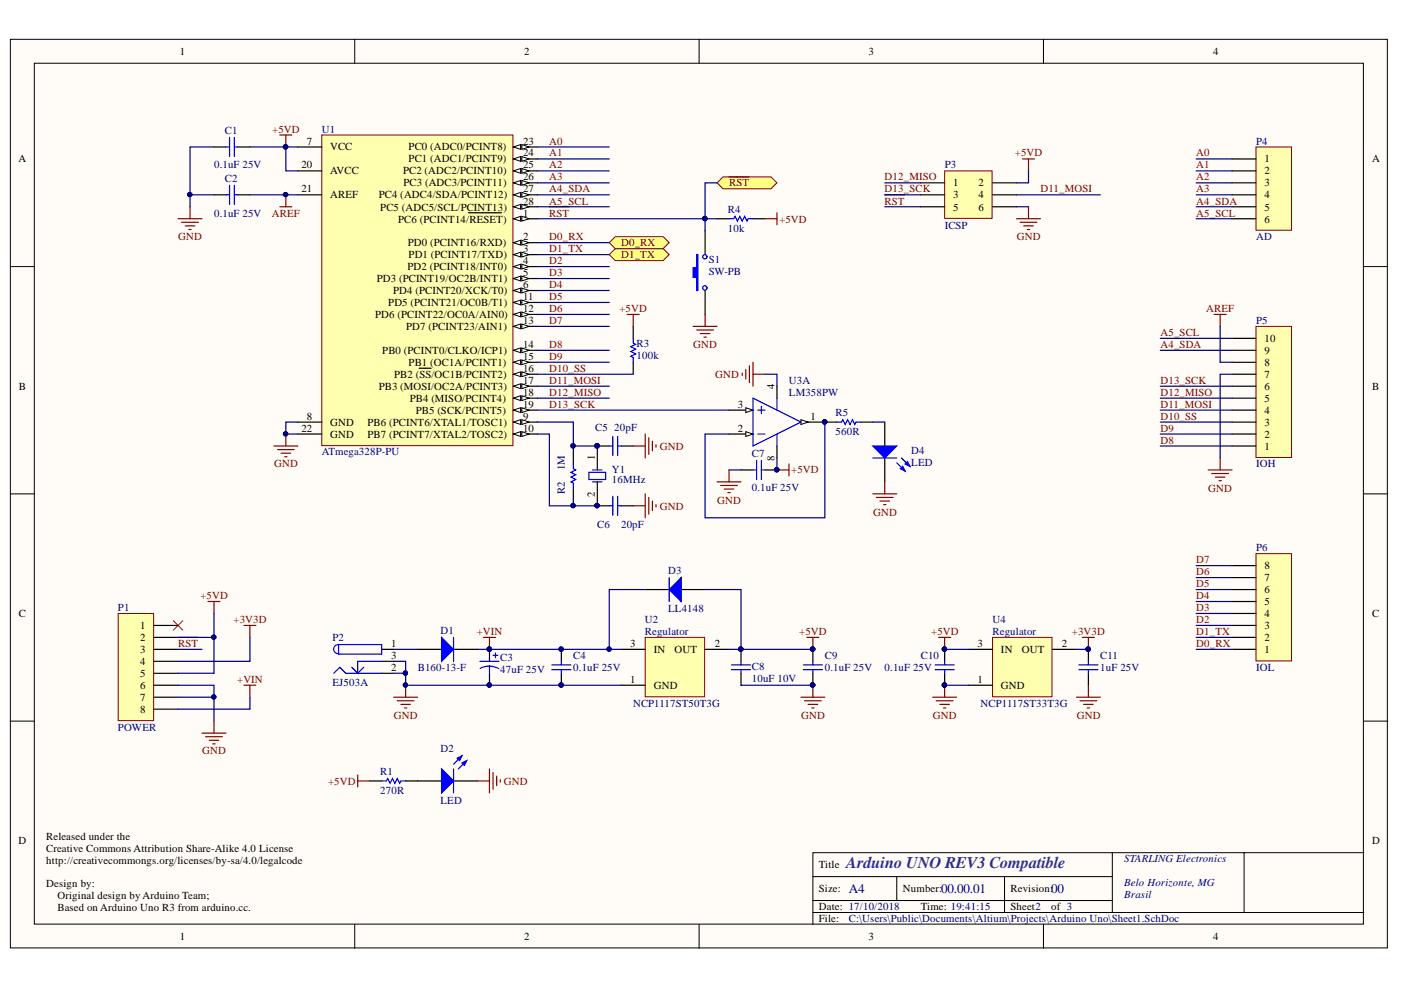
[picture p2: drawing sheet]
<svg xmlns="http://www.w3.org/2000/svg" width="297mm" height="210mm" viewBox="0 0 297 210" stroke-linecap="round" stroke-linejoin="round" font-family="sans-serif">
<defs><g id="words">
<text font-size="3.5" fill="#1c4587" x="179.4" y="184.1">Arduino UNO REV3 Compatible</text>
<g font-size="2.8" fill="#000080">
<text x="179.9" y="189.3">A4</text>
<text x="199.5" y="189.3">00.00.01</text>
<text x="222.9" y="189.3">00</text>
</g>
<g font-size="2.3">
<text x="38.1" y="11.6">1</text>
<text x="111.1" y="11.6">2</text>
<text x="184.2" y="11.6">3</text>
<text x="257.2" y="11.6">4</text>
<text x="3.9" y="34.4">A</text>
<text x="63.9" y="35.7">20</text>
<text x="65.1" y="30.6">7</text>
<text x="70" y="31.9">VCC</text>
<text x="86.6" y="31.9">PC0 (ADC0/PCINT8)</text>
<text x="86.6" y="34.4">PC1 (ADC1/PCINT9)</text>
<text x="110.9" y="30.6">23</text>
<text x="110.9" y="33.2">24</text>
<text x="110.9" y="35.7">25</text>
<text x="268.1" y="34.4">1</text>
<text x="290.9" y="34.4">A</text>
<text x="63.9" y="40.8">21</text>
<text x="70" y="37">AVCC</text>
<text x="85.4" y="37">PC2 (ADC2/PCINT10)</text>
<text x="85.5" y="39.5">PC3 (ADC3/PCINT11)</text>
<text x="110.9" y="38.2">26</text>
<text x="110.9" y="40.8">27</text>
<text x="202.1" y="39.5">1</text>
<text x="207.5" y="39.5">2</text>
<text x="268.1" y="37">2</text>
<text x="268.1" y="39.5">3</text>
<text x="70" y="42">AREF</text>
<text x="80.3" y="42">PC4 (ADC4/SDA/PCINT12)</text>
<text x="80.6" y="44.7">PC5 (ADC5/SCL/PCINT13)</text>
<text x="84.4" y="47.2">PC6 (PCINT14/RESET)</text>
<text x="110.9" y="45.9">1</text>
<text x="110.9" y="43.4">28</text>
<text x="202.1" y="42">3</text>
<text x="202.1" y="44.7">5</text>
<text x="207.5" y="42">4</text>
<text x="207.5" y="44.7">6</text>
<text x="268.1" y="42">4</text>
<text x="268.1" y="44.7">5</text>
<text x="268.1" y="47.2">6</text>
<text x="86.5" y="52.3">PD0 (PCINT16/RXD)</text>
<text x="110.9" y="51">2</text>
<text x="110.9" y="53.5">3</text>
<text x="79.9" y="59.8">PD3 (PCINT19/OC2B/INT1)</text>
<text x="86.4" y="57.3">PD2 (PCINT18/INT0)</text>
<text x="86.6" y="54.8">PD1 (PCINT17/TXD)</text>
<text x="110.9" y="56.1">4</text>
<text x="110.9" y="58.6">5</text>
<text x="82.3" y="64.9">PD5 (PCINT21/OC0B/T1)</text>
<text x="83.3" y="62.4">PD4 (PCINT20/XCK/T0)</text>
<text x="110.9" y="61.1">6</text>
<text x="110.9" y="63.6">11</text>
<text x="79.5" y="67.4">PD6 (PCINT22/OC0A/AIN0)</text>
<text x="86.1" y="70">PD7 (PCINT23/AIN1)</text>
<text x="110.9" y="66.2">12</text>
<text x="110.9" y="68.7">13</text>
<text x="81.1" y="75">PB0 (PCINT0/CLKO/ICP1)</text>
<text x="86.6" y="77.6">PB1 (OC1A/PCINT1)</text>
<text x="110.9" y="73.8">14</text>
<text x="110.9" y="76.3">15</text>
<text x="268.1" y="77.6">8</text>
<text x="268.1" y="75">9</text>
<text x="268.1" y="72.5">10</text>
<text x="4" y="82.6">B</text>
<text x="80.3" y="82.6">PB3 (MOSI/OC2A/PCINT3)</text>
<text x="83.6" y="80.1">PB2 (SS/OC1B/PCINT2)</text>
<text x="110.9" y="78.8">16</text>
<text x="110.9" y="81.4">17</text>
<text x="110.9" y="83.9">18</text>
<text x="164.2" y="82.4" transform="rotate(-90 164.2 82.4)">4</text>
<text x="268.1" y="82.6">6</text>
<text x="268.1" y="80.1">7</text>
<text x="290.9" y="82.6">B</text>
<text x="65.1" y="89">8</text>
<text x="86.9" y="85.2">PB4 (MISO/PCINT4)</text>
<text x="88.2" y="87.7">PB5 (SCK/PCINT5)</text>
<text x="110.9" y="89">9</text>
<text x="110.9" y="86.4">19</text>
<text x="156.4" y="86.4">3</text>
<text x="171.8" y="89">1</text>
<text x="268.1" y="87.7">4</text>
<text x="268.1" y="85.2">5</text>
<text x="63.9" y="91.5">22</text>
<text x="70" y="90.2">GND</text>
<text x="70" y="92.8">GND</text>
<text x="77.9" y="90.2">PB6 (PCINT6/XTAL1/TOSC1)</text>
<text x="77.9" y="92.8">PB7 (PCINT7/XTAL2/TOSC2)</text>
<text x="110.9" y="91.5">10</text>
<text x="156.4" y="91.5">2</text>
<text x="268.1" y="95.3">1</text>
<text x="268.1" y="92.8">2</text>
<text x="268.1" y="90.2">3</text>
<text x="126.1" y="97.6" transform="rotate(-90 126.1 97.6)">1</text>
<text x="164.2" y="97.8" transform="rotate(-90 164.2 97.8)">8</text>
<text x="126.1" y="105.4" transform="rotate(-90 126.1 105.4)">2</text>
<text x="268.1" y="125.8">6</text>
<text x="268.1" y="123.2">7</text>
<text x="268.1" y="120.7">8</text>
<text x="4" y="130.8">C</text>
<text x="268.1" y="130.8">4</text>
<text x="268.1" y="128.3">5</text>
<text x="290.9" y="130.8">C</text>
<text x="29.8" y="133.4">1</text>
<text x="29.8" y="135.9">2</text>
<text x="82.9" y="137.2">1</text>
<text x="133.6" y="137.2">3</text>
<text x="151.5" y="137.2">2</text>
<text x="207.2" y="137.2">3</text>
<text x="225.2" y="137.2">2</text>
<text x="268.1" y="135.9">2</text>
<text x="268.1" y="133.4">3</text>
<text x="29.8" y="138.4">3</text>
<text x="29.8" y="141">4</text>
<text x="29.8" y="143.5">5</text>
<text x="82.9" y="139.7">3</text>
<text x="82.9" y="142.2">2</text>
<text x="138.6" y="138.4">IN</text>
<text x="143" y="138.4">OUT</text>
<text x="212.2" y="138.4">IN</text>
<text x="216.6" y="138.4">OUT</text>
<text x="268.1" y="138.4">1</text>
<text x="29.8" y="146">6</text>
<text x="29.8" y="148.6">7</text>
<text x="133.6" y="144.8">1</text>
<text x="138.6" y="146">GND</text>
<text x="207.2" y="144.8">1</text>
<text x="212.2" y="146">GND</text>
<text x="29.8" y="151.1">8</text>
<text x="3.9" y="179">D</text>
<text x="9.8" y="178">Released under the</text>
<text x="290.9" y="179">D</text>
<text x="9.8" y="180.6">Creative Commons Attribution Share-Alike 4.0 License</text>
<text x="9.8" y="183.1">http://creativecommongs.org/licenses/by-sa/4.0/legalcode</text>
<text x="173.6" y="184.1">Title</text>
<text x="9.8" y="188.2">Design by:</text>
<text x="12.2" y="190.7">Original design by Arduino Team;</text>
<text x="173.6" y="189.2">Size:</text>
<text x="191.4" y="189.2">Number:</text>
<text x="214.3" y="189.2">Revision:</text>
<text x="12.2" y="193.2">Based on Arduino Uno R3 from arduino.cc.</text>
<text x="173.6" y="193">Date: 17/10/2018</text>
<text x="173.6" y="195.5">File:</text>
<text x="195.2" y="193">Time: 19:41:15</text>
<text x="214.3" y="193">Sheet2</text>
<text x="222.9" y="193">of 3</text>
<text x="38.1" y="199.3">1</text>
<text x="111.1" y="199.3">2</text>
<text x="184.2" y="199.3">3</text>
<text x="257.2" y="199.3">4</text>
</g>
<g font-size="2.3" fill="#000080">
<text x="47.7" y="28.4">C1</text>
<text x="68.2" y="28.1">U1</text>
<text x="45.4" y="35.7">0.1uF 25V</text>
<text x="200.3" y="35.7">P3</text>
<text x="266.3" y="30.6">P4</text>
<text x="47.7" y="38.5">C2</text>
<text x="45.4" y="45.9">0.1uF 25V</text>
<text x="154.3" y="45.2">R4</text>
<text x="154.3" y="49.2">10k</text>
<text x="200.3" y="48.5">ICSP</text>
<text x="266.3" y="51">AD</text>
<text x="150.3" y="55.8">S1</text>
<text x="150.3" y="58.3">SW-PB</text>
<text x="266.3" y="68.7">P5</text>
<text x="135" y="73.5">R3</text>
<text x="135" y="76.1">100k</text>
<text x="167.3" y="81.4">U3A</text>
<text x="167.3" y="83.9">LM358PW</text>
<text x="177.2" y="88.2">R5</text>
<text x="126.2" y="91.3">C5</text>
<text x="130.2" y="91.3">20pF</text>
<text x="177.2" y="92.3">560R</text>
<text x="68.2" y="96.6">ATmega328P-PU</text>
<text x="119.8" y="99.6" transform="rotate(-90 119.8 99.6)">1M</text>
<text x="129.7" y="100.4">Y1</text>
<text x="159.4" y="96.8">C7</text>
<text x="193.2" y="96.3">D4</text>
<text x="193.2" y="98.9">LED</text>
<text x="266.3" y="99.1">IOH</text>
<text x="119.8" y="104.7" transform="rotate(-90 119.8 104.7)">R2</text>
<text x="129.7" y="102.4">16MHz</text>
<text x="159.4" y="104">0.1uF 25V</text>
<text x="126.6" y="111.9">C6</text>
<text x="131.7" y="111.9">20pF</text>
<text x="266.3" y="116.9">P6</text>
<text x="141.7" y="121.7">D3</text>
<text x="25" y="129.6">P1</text>
<text x="141.7" y="129.8">LL4148</text>
<text x="70.5" y="135.9">P2</text>
<text x="93.4" y="134.4">D1</text>
<text x="136.8" y="132.1">U2</text>
<text x="136.8" y="134.6">Regulator</text>
<text x="210.5" y="132.1">U4</text>
<text x="210.5" y="134.6">Regulator</text>
<text x="88.6" y="142.2">B160-13-F</text>
<text x="106.1" y="140.2">C3</text>
<text x="106.1" y="142.7">47uF 25V</text>
<text x="121.5" y="139.7">C4</text>
<text x="121.5" y="142.2">0.1uF 25V</text>
<text x="159.4" y="142">C8</text>
<text x="174.9" y="139.7">C9</text>
<text x="174.9" y="142.2">0.1uF 25V</text>
<text x="187.5" y="142.2">0.1uF 25V</text>
<text x="195.2" y="139.7">C10</text>
<text x="233.3" y="139.7">C11</text>
<text x="233.3" y="142.2">1uF 25V</text>
<text x="266.3" y="142.2">IOL</text>
<text x="70.5" y="145.5">EJ503A</text>
<text x="134.2" y="149.8">NCP1117ST50T3G</text>
<text x="159.4" y="144.5">10uF 10V</text>
<text x="207.9" y="149.8">NCP1117ST33T3G</text>
<text x="25" y="154.9">POWER</text>
<text x="93.4" y="159.5">D2</text>
<text x="80.6" y="164.4">R1</text>
<text x="80.6" y="168.4">270R</text>
<text x="93.4" y="170.4">LED</text>
<text x="238.3" y="182.8">STARLING Electronics</text>
<text x="238.3" y="187.9">Belo Horizonte, MG</text>
<text x="238.3" y="190.4">Brasil</text>
<text x="179.9" y="195.5">C:\Users\Public\Documents\Altium\Projects\Arduino Uno\Sheet1.SchDoc</text>
</g>
<g font-size="2.3" fill="#800000">
<text x="57.7" y="28.1">+5VD</text>
<text x="116.5" y="35.7">A2</text>
<text x="116.5" y="33.2">A1</text>
<text x="116.5" y="30.6">A0</text>
<text x="215.2" y="33.2">+5VD</text>
<text x="253.6" y="33.2">A0</text>
<text x="253.6" y="35.7">A1</text>
<text x="116.5" y="40.8">A4_SDA</text>
<text x="116.5" y="38.2">A3</text>
<text x="154.6" y="39.5">RST</text>
<text x="187.5" y="38.2">D12_MISO</text>
<text x="187.5" y="40.8">D13_SCK</text>
<text x="220.6" y="40.8">D11_MOSI</text>
<text x="253.6" y="38.2">A2</text>
<text x="253.6" y="40.8">A3</text>
<text x="57.6" y="45.9">AREF</text>
<text x="116.5" y="43.4">A5_SCL</text>
<text x="116.5" y="45.9">RST</text>
<text x="165.2" y="47.2">+5VD</text>
<text x="187.5" y="43.4">RST</text>
<text x="253.6" y="43.4">A4_SDA</text>
<text x="253.6" y="45.9">A5_SCL</text>
<text x="37.8" y="51">GND</text>
<text x="116.5" y="51">D0_RX</text>
<text x="116.5" y="53.5">D1_TX</text>
<text x="131.7" y="52.3">D0_RX</text>
<text x="215.6" y="51">GND</text>
<text x="116.5" y="56.1">D2</text>
<text x="116.5" y="58.6">D3</text>
<text x="131.7" y="54.8">D1_TX</text>
<text x="116.5" y="61.1">D4</text>
<text x="116.5" y="63.6">D5</text>
<text x="116.5" y="66.2">D6</text>
<text x="116.5" y="68.7">D7</text>
<text x="131.3" y="66.2">+5VD</text>
<text x="246" y="71.2">A5_SCL</text>
<text x="255.8" y="66.2">AREF</text>
<text x="116.5" y="73.8">D8</text>
<text x="116.5" y="76.3">D9</text>
<text x="147" y="73.8">GND</text>
<text x="246" y="73.8">A4_SDA</text>
<text x="116.5" y="83.9">D12_MISO</text>
<text x="116.5" y="81.4">D11_MOSI</text>
<text x="116.5" y="78.8">D10_SS</text>
<text x="151.6" y="80.1">GND</text>
<text x="246" y="83.9">D12_MISO</text>
<text x="246" y="81.4">D13_SCK</text>
<text x="116.5" y="86.4">D13_SCK</text>
<text x="246" y="89">D10_SS</text>
<text x="246" y="86.4">D11_MOSI</text>
<text x="139.9" y="95.3">GND</text>
<text x="246" y="91.5">D9</text>
<text x="246" y="94">D8</text>
<text x="58.1" y="99.1">GND</text>
<text x="167.8" y="100.4">+5VD</text>
<text x="152" y="106.8">GND</text>
<text x="256.2" y="104.3">GND</text>
<text x="139.9" y="108.1">GND</text>
<text x="185.1" y="109.3">GND</text>
<text x="253.6" y="119.4">D7</text>
<text x="253.6" y="122">D6</text>
<text x="253.6" y="124.5">D5</text>
<text x="42.5" y="127">+5VD</text>
<text x="253.6" y="127">D4</text>
<text x="253.6" y="129.6">D3</text>
<text x="37.8" y="137.2">RST</text>
<text x="49.5" y="132.1">+3V3D</text>
<text x="101.1" y="134.6">+VIN</text>
<text x="169.5" y="134.6">+5VD</text>
<text x="197.4" y="134.6">+5VD</text>
<text x="227.3" y="134.6">+3V3D</text>
<text x="253.6" y="132.1">D2</text>
<text x="253.6" y="134.6">D1_TX</text>
<text x="253.6" y="137.2">D0_RX</text>
<text x="50.3" y="144.8">+VIN</text>
<text x="83.5" y="152.4">GND</text>
<text x="169.9" y="152.4">GND</text>
<text x="197.8" y="152.4">GND</text>
<text x="228.3" y="152.4">GND</text>
<text x="42.9" y="160">GND</text>
<text x="69.6" y="166.4">+5VD</text>
<text x="106.8" y="166.4">GND</text>
</g>
</g></defs>
<g fill="#fffcf8" stroke="#000" stroke-width=".21">
<path d="M2.2 8.3h291.9v192.7h-291.9z"/>
<path d="M7.3 13.4h281.8v182.5h-281.8z"/>
</g>
<g fill="none" stroke="#000" stroke-width=".21">
<path d="M75.2 8.3v5.1M148.2 8.3v5.1M221.2 8.3v5.1M2.2 56.5h5.1M289.2 56.5h5M2.2 104.7h5.1M289.2 104.7h5M2.2 152.9h5.1M289.2 152.9h5M75.2 196v5.1M148.2 196v5.1M172.3 185.9h63.5"/>
<path d="M172.3 193.5h116.9M172.3 190.9h63.5M190.1 185.9v5M213 185.9v7.6M221.2 196v5.1M235.8 180.8v12.7M263.8 180.8h-91.5v15.2M289.2 180.8h-25.4v12.7"/>
</g>
<g fill="none" stroke="#800000" stroke-width=".25">
<path d="M59.3 28.6h2.6M60.6 28.6v2.6M37.8 46.4h5M38.5 47.1h3.6M39.3 47.9h2M40 48.7h.5M40.3 43.8v2.6M59.3 43.8h2.6M60.6 41.3v2.5M58.1 94.6h5M58.8 95.3h3.6M59.6 96.1h2"/>
<path d="M60.4 96.8h.5M60.6 92v2.6"/>
</g>
<g fill="#000080" stroke="#000080" stroke-width=".21">
<circle cx="60.5" cy="31.1" r=".47"/>
<circle cx="60.6" cy="92" r=".46"/>
<circle cx="60.6" cy="41.3" r=".46"/>
<circle cx="174.8" cy="89.4" r=".46"/>
</g>
<path d="M45.4 31.2h2.5M50.4 31.2h2.6M45.4 41.3h2.5M50.4 41.3h2.6M174.9 89.5h2.5M182.5 89.5h2.5M187.6 89.5v5.1M187.6 97.1v5.1" fill="none" stroke="#000" stroke-width=".25"/>
<path d="M47.9 31.2h.8M48.7 29.1v4.1M48.7 39.3v4M49.7 29.1v4.1M49.7 39.3v4M49.7 31.2h.7M47.9 41.3h.8M49.7 41.3h.7M177.4 89.5h1l.3-.5 .5 1 .5-1 .5 1 .5-1 .5 1 .3-.5h1" fill="none" stroke="#00f" stroke-width=".25"/>
<path d="M185 94.6h5.1l-2.5 2.5z" fill="#00f"/>
<path d="M185 94.6h5.1l-2.5 2.5zM190.1 98.1l1.8 1.8M191.1 97.1l1.8 1.8" fill="none" stroke="#00f" stroke-width=".25"/>
<path d="M190.9 99.4l.5-.5 .5 1z" fill="#00f"/>
<path d="M190.9 99.4l.5-.5 .5 1z" fill="none" stroke="#00f" stroke-width=".25"/>
<path d="M191.9 98.4l.5-.5 .5 1z" fill="#00f"/>
<path d="M185 97.1h5.1M191.9 98.4l.5-.5 .5 1z" fill="none" stroke="#00f" stroke-width=".25"/>
<path d="M185 104.7h5.1M185.8 105.5h3.6M186.6 106.2h2M187.3 107h.5M187.6 102.2v2.5" fill="none" stroke="#800000" stroke-width=".25"/>
<path d="M200.3 36.2h10v10.1h-10z" fill="#ffffb0" stroke="#800000" stroke-width=".21"/>
<path d="M195.2 38.8h5.1M210.4 38.8h5.1M195.2 41.3h5.1M195.2 43.8h5.1M210.4 41.3h5.1M210.4 43.8h5.1M121.6 95.8v2.6M129.2 94.6h-2.6v5M131.7 94.6h2.6M121.6 103.4v2.6M126.6 102.2v5" fill="none" stroke="#000" stroke-width=".25"/>
<g fill="none" stroke="#800000" stroke-width=".25">
<path d="M216.8 33.7h2.5M218.1 33.7v2.5M215.5 46.4h5.1M216.3 47.1h3.5M217 47.9h2.1M217.8 48.7h.5M218.1 43.8v2.6M134.3 94.6h2.5M136.8 92v5.1M137.6 92.8v3.5M138.3 93.5v2.1M139.1 94.3v.5"/>
<path d="M134.3 107.2h2.5M136.8 104.7v5.1M137.6 105.5v3.5M138.3 106.2v2.1M139.1 107v.5"/>
</g>
<path d="M121.6 98.4v1l.5 .2-1.1 .5 1.1 .6-1.1 .5 1.1 .5-1.1 .5 .6 .2v1M125.6 99.6h2.1M129.2 94.6h.7M129.9 92.5v4.1M131 92.5v4.1M131 94.6h.7M124.9 100.1h3.5v1.6h-3.5zM125.6 102.2h2.1" fill="none" stroke="#00f" stroke-width=".25"/>
<g fill="#000080" stroke="#000080" stroke-width=".21">
<circle cx="126.6" cy="94.5" r=".46"/>
<circle cx="126.6" cy="107.2" r=".46"/>
</g>
<g fill="#ffff80" stroke="#800000" stroke-width=".21">
<path d="M129.2 54l1.2-1.3h10.2l1.3 1.3-1.3 1.3h-10.2z" fill-rule="evenodd"/>
<path d="M129.2 51.5l1.2-1.3h10.2l1.3 1.3-1.3 1.2h-10.2z" fill-rule="evenodd"/>
</g>
<path d="M116.5 43.8h4.2M187.6 41.3h4.2M257.4 66.7h2.6M258.7 66.7v2.5M256.2 99.6h5M258.7 97.1v2.5M256.9 100.4h3.6M257.7 101.2h2M258.4 101.9h.5" fill="none" stroke="#800000" stroke-width=".25"/>
<path d="M88.5 137.7h5.1M96.2 137.7h5" fill="none" stroke="#000" stroke-width=".25"/>
<path d="M93.6 135.1l2.6 2.6-2.6 2.5z" fill="#00f"/>
<path d="M93.6 135.1l2.6 2.6-2.6 2.5zM96.2 135.1v5.1M117 141h4M117 142h4M119 140.2v.8M119 142v.8" fill="none" stroke="#00f" stroke-width=".25"/>
<path d="M119 137.7v2.5M119 142.8v2.5" fill="none" stroke="#000" stroke-width=".25"/>
<g fill="#000080" stroke="#000080" stroke-width=".21">
<circle cx="119" cy="145.2" r=".46"/>
<circle cx="119" cy="137.6" r=".46"/>
</g>
<path d="M136.8 135.1h12.6v12.6h-12.6z" fill="#ffffb0" stroke="#800000" stroke-width=".21"/>
<path d="M131.7 137.7h5.1M136.8 125h5.1M144.4 125h5.1M149.5 137.7h5.1M157.1 137.7v2.5M131.7 145.3h5.1M157.1 142.8v2.5" fill="none" stroke="#000" stroke-width=".25"/>
<g fill="#000080" stroke="#000080" stroke-width=".21">
<circle cx="157.1" cy="137.6" r=".46"/>
<circle cx="86" cy="145.2" r=".46"/>
<circle cx="172.3" cy="145.2" r=".46"/>
<circle cx="172.3" cy="137.6" r=".46"/>
<circle cx="103.7" cy="137.6" r=".46"/>
</g>
<path d="M155.1 141h4M155.1 142h4M157.1 140.2v.8M157.1 142v.8" fill="none" stroke="#00f" stroke-width=".25"/>
<g fill="none" stroke="#800000" stroke-width=".25">
<path d="M102.5 135.1h2.5M103.8 135.1v2.6M171.1 135.1h2.5M172.3 135.1v2.6M83.5 147.8h5M84.2 148.6h3.6M85 149.3h2M85.7 150.1h.6M86 145.3v2.5M169.8 147.8h5.1M170.6 148.6h3.5M171.3 149.3h2.1"/>
<path d="M172.1 150.1h.5M172.3 145.3v2.5"/>
</g>
<path d="M141.9 125l2.5-2.5v5z" fill="#00f"/>
<path d="M141.9 125l2.5-2.5v5zM141.9 122.5v5M170.3 141h4.1M170.3 142h4.1M172.3 140.2v.8M172.3 142v.8M80.9 165.6h1l.3-.5 .5 1 .5-1 .5 1 .5-1 .5 1 .3-.5h1" fill="none" stroke="#00f" stroke-width=".25"/>
<path d="M172.3 137.7v2.5M172.3 142.8v2.5M78.4 165.6h2.5M86 165.6h7.6M96.2 165.6h5" fill="none" stroke="#000" stroke-width=".25"/>
<g fill="#000080" stroke="#000080" stroke-width=".21">
<circle cx="172.3" cy="145.2" r=".46"/>
<circle cx="172.3" cy="137.6" r=".46"/>
</g>
<path d="M93.6 163l2.6 2.6-2.6 2.5z" fill="#00f"/>
<path d="M93.6 163l2.6 2.6-2.6 2.5zM97.9 160.3l-1.7 1.7M99 161.3l-1.8 1.7" fill="none" stroke="#00f" stroke-width=".25"/>
<path d="M97.9 161.8l1.1-.5-.6 1z" fill="#00f"/>
<path d="M97.9 161.8l1.1-.5-.6 1z" fill="none" stroke="#00f" stroke-width=".25"/>
<path d="M96.9 160.8l1-.5-.5 1z" fill="#00f"/>
<path d="M96.2 163v5.1M96.9 160.8l1-.5-.5 1z" fill="none" stroke="#00f" stroke-width=".25"/>
<g fill="none" stroke="#800000" stroke-width=".25">
<path d="M44.1 127.5h2.5M45.4 127.5v2.6M51.7 132.6h2.6M53 132.6v2.5M42.8 155.4h5.1M43.6 156.2h3.5M44.4 157h2M45.1 157.7h.5M45.4 152.9v2.5M51.7 145.3h2.6M53 145.3v2.5M75.8 165.6h2.6"/>
<path d="M75.8 164.3v2.5M101.2 165.6h2.6M103.8 163v5.1M104.5 163.8v3.6M105.3 164.6v2M106.1 165.3v.5"/>
</g>
<path d="M36.7 131.6l2.1 2M38.8 131.6l-2.1 2" fill="none" stroke="#f00" stroke-width=".21"/>
<path d="M210.4 135.1h12.6v12.6h-12.6z" fill="#ffffb0" stroke="#800000" stroke-width=".21"/>
<path d="M149.5 48.9v5.1M152 46.4h2.6M159.7 46.4h2.5M149.5 61.6v5.1M200.3 137.7v2.5M205.4 137.7h5M223.1 137.7h5.1M230.8 137.7v2.5M200.3 142.8v2.5M205.4 145.3h5M230.8 142.8v2.5" fill="none" stroke="#000" stroke-width=".25"/>
<g fill="none" stroke="#800000" stroke-width=".25">
<path d="M162.2 46.4h2.5M164.7 45.1v2.5M199 135.1h2.6M200.3 135.1v2.6M229.5 135.1h2.5M230.8 135.1v2.6M197.7 147.8h5.1M198.5 148.6h3.6M199.3 149.3h2M200 150.1h.5M200.3 145.3v2.5M228.2 147.8h5.1"/>
<path d="M229 148.6h3.5M229.7 149.3h2.1M230.5 150.1h.5M230.8 145.3v2.5"/>
</g>
<g fill="#000080" stroke="#000080" stroke-width=".21">
<circle cx="200.2" cy="137.6" r=".46"/>
<circle cx="200.2" cy="145.2" r=".46"/>
<circle cx="230.7" cy="137.6" r=".46"/>
</g>
<path d="M154.6 46.4h1l.2-.5 .5 1 .6-1 .5 1 .5-1 .5 1 .2-.5h1.1M198.3 141h4M198.3 142h4M200.3 140.2v.8M200.3 142v.8M228.7 141h4.1M228.7 142h4.1M230.8 140.2v.8M230.8 142v.8" fill="none" stroke="#00f" stroke-width=".25"/>
<path d="M147.7 54h.3v7.6h-.3v-2.8h-.7v-2h.7z" fill-rule="evenodd" fill="#00f"/>
<g fill="none" stroke="#00f" stroke-width=".25">
<path d="M147.7 54h.3v7.6h-.3v-2.8h-.7v-2h.7z"/>
<circle cx="149.4" cy="54.4" r=".46"/>
<circle cx="149.4" cy="61" r=".46"/>
</g>
<path d="M147 69.2h5M147.7 70h3.6M148.5 70.7h2M149.2 71.5h.5M149.5 66.7v2.5" fill="none" stroke="#800000" stroke-width=".25"/>
<path d="M152 38.8l1.3-1.3h10.2l1.2 1.3-1.2 1.2h-10.2z" fill-rule="evenodd" fill="#ffff80" stroke="#800000" stroke-width=".21"/>
<path d="M154.6 37.5h4.2M37.8 135.1h4.2" fill="none" stroke="#800000" stroke-width=".25"/>
<path d="M25.1 130.1h7.5v22.7h-7.5z" fill="#ffffb0" stroke="#800000" stroke-width=".21"/>
<path d="M32.7 132.6h5.1M32.7 135.1h5.1M32.7 137.7h5.1M32.7 140.2h5.1M32.7 142.8h5.1M32.7 145.3h5.1M32.7 147.8h5.1M32.7 150.4h5.1" fill="none" stroke="#000" stroke-width=".25"/>
<path d="M266.3 31.2h7.5v17.6h-7.5z" fill="#ffffb0" stroke="#800000" stroke-width=".21"/>
<path d="M261.2 33.7h5.1M261.2 36.2h5.1M261.2 38.8h5.1M261.2 41.3h5.1M261.2 43.8h5.1M261.2 46.4h5.1" fill="none" stroke="#000" stroke-width=".25"/>
<path d="M68.2 28.6h40.6v65.9h-40.6z" fill="#ffffb0" stroke="#800000" stroke-width=".21"/>
<path d="M108.9 46.4h5" fill="none" stroke="#000" stroke-width=".25"/>
<path d="M108.9 46.4l1.5-.5v1z" fill="#fffcf8"/>
<path d="M108.9 46.4l1.5-.5v1z" fill="none" stroke="#000" stroke-width=".21"/>
<path d="M110.6 45.9l1.6 .5-1.6 .5z" fill="#fffcf8"/>
<path d="M110.6 45.9l1.6 .5-1.6 .5z" fill="none" stroke="#000" stroke-width=".21"/>
<path d="M99.3 45.1h7M108.9 51.5h5" fill="none" stroke="#000" stroke-width=".25"/>
<path d="M108.9 51.5l1.5-.6v1.1z" fill="#fffcf8"/>
<path d="M108.9 51.5l1.5-.6v1.1z" fill="none" stroke="#000" stroke-width=".21"/>
<path d="M110.6 50.9l1.6 .6-1.6 .5z" fill="#fffcf8"/>
<path d="M110.6 50.9l1.6 .6-1.6 .5z" fill="none" stroke="#000" stroke-width=".21"/>
<path d="M108.9 54h5" fill="none" stroke="#000" stroke-width=".25"/>
<path d="M108.9 54l1.5-.5v1z" fill="#fffcf8"/>
<path d="M108.9 54l1.5-.5v1z" fill="none" stroke="#000" stroke-width=".21"/>
<path d="M110.6 53.5l1.6 .5-1.6 .5z" fill="#fffcf8"/>
<path d="M110.6 53.5l1.6 .5-1.6 .5z" fill="none" stroke="#000" stroke-width=".21"/>
<path d="M108.9 56.5h5" fill="none" stroke="#000" stroke-width=".25"/>
<path d="M108.9 56.5l1.5-.5v1z" fill="#fffcf8"/>
<path d="M108.9 56.5l1.5-.5v1z" fill="none" stroke="#000" stroke-width=".21"/>
<path d="M110.6 56l1.6 .5-1.6 .5z" fill="#fffcf8"/>
<path d="M110.6 56l1.6 .5-1.6 .5z" fill="none" stroke="#000" stroke-width=".21"/>
<path d="M108.9 59.1h5" fill="none" stroke="#000" stroke-width=".25"/>
<path d="M108.9 59.1l1.5-.5v1z" fill="#fffcf8"/>
<path d="M108.9 59.1l1.5-.5v1z" fill="none" stroke="#000" stroke-width=".21"/>
<path d="M110.6 58.6l1.6 .5-1.6 .5z" fill="#fffcf8"/>
<path d="M110.6 58.6l1.6 .5-1.6 .5z" fill="none" stroke="#000" stroke-width=".21"/>
<path d="M108.9 61.6h5" fill="none" stroke="#000" stroke-width=".25"/>
<path d="M108.9 61.6l1.5-.5v1z" fill="#fffcf8"/>
<path d="M108.9 61.6l1.5-.5v1z" fill="none" stroke="#000" stroke-width=".21"/>
<path d="M110.6 61.1l1.6 .5-1.6 .5z" fill="#fffcf8"/>
<path d="M110.6 61.1l1.6 .5-1.6 .5z" fill="none" stroke="#000" stroke-width=".21"/>
<path d="M63.1 31.2h5.1M63.1 89.5h5.1M108.9 89.5h5" fill="none" stroke="#000" stroke-width=".25"/>
<path d="M108.9 89.5l1.5-.5v1z" fill="#fffcf8"/>
<path d="M108.9 89.5l1.5-.5v1z" fill="none" stroke="#000" stroke-width=".21"/>
<path d="M110.6 89l1.6 .5-1.6 .5z" fill="#fffcf8"/>
<path d="M110.6 89l1.6 .5-1.6 .5z" fill="none" stroke="#000" stroke-width=".21"/>
<path d="M108.9 92h5" fill="none" stroke="#000" stroke-width=".25"/>
<path d="M108.9 92l1.5-.5v1z" fill="#fffcf8"/>
<path d="M108.9 92l1.5-.5v1z" fill="none" stroke="#000" stroke-width=".21"/>
<path d="M110.6 91.5l1.6 .5-1.6 .5z" fill="#fffcf8"/>
<path d="M110.6 91.5l1.6 .5-1.6 .5z" fill="none" stroke="#000" stroke-width=".21"/>
<path d="M108.9 64.1h5" fill="none" stroke="#000" stroke-width=".25"/>
<path d="M108.9 64.1l1.5-.5v1z" fill="#fffcf8"/>
<path d="M108.9 64.1l1.5-.5v1z" fill="none" stroke="#000" stroke-width=".21"/>
<path d="M110.6 63.6l1.6 .5-1.6 .5z" fill="#fffcf8"/>
<path d="M110.6 63.6l1.6 .5-1.6 .5z" fill="none" stroke="#000" stroke-width=".21"/>
<path d="M108.9 66.7h5" fill="none" stroke="#000" stroke-width=".25"/>
<path d="M108.9 66.7l1.5-.5v1z" fill="#fffcf8"/>
<path d="M108.9 66.7l1.5-.5v1z" fill="none" stroke="#000" stroke-width=".21"/>
<path d="M110.6 66.2l1.6 .5-1.6 .5z" fill="#fffcf8"/>
<path d="M110.6 66.2l1.6 .5-1.6 .5z" fill="none" stroke="#000" stroke-width=".21"/>
<path d="M108.9 69.2h5" fill="none" stroke="#000" stroke-width=".25"/>
<path d="M108.9 69.2l1.5-.5v1z" fill="#fffcf8"/>
<path d="M108.9 69.2l1.5-.5v1z" fill="none" stroke="#000" stroke-width=".21"/>
<path d="M110.6 68.7l1.6 .5-1.6 .5z" fill="#fffcf8"/>
<path d="M110.6 68.7l1.6 .5-1.6 .5z" fill="none" stroke="#000" stroke-width=".21"/>
<path d="M108.9 74.3h5" fill="none" stroke="#000" stroke-width=".25"/>
<path d="M108.9 74.3l1.5-.5v1z" fill="#fffcf8"/>
<path d="M108.9 74.3l1.5-.5v1z" fill="none" stroke="#000" stroke-width=".21"/>
<path d="M110.6 73.8l1.6 .5-1.6 .5z" fill="#fffcf8"/>
<path d="M110.6 73.8l1.6 .5-1.6 .5z" fill="none" stroke="#000" stroke-width=".21"/>
<path d="M108.9 76.8h5" fill="none" stroke="#000" stroke-width=".25"/>
<path d="M108.9 76.8l1.5-.5v1z" fill="#fffcf8"/>
<path d="M108.9 76.8l1.5-.5v1z" fill="none" stroke="#000" stroke-width=".21"/>
<path d="M110.6 76.3l1.6 .5-1.6 .5z" fill="#fffcf8"/>
<path d="M110.6 76.3l1.6 .5-1.6 .5z" fill="none" stroke="#000" stroke-width=".21"/>
<path d="M108.9 79.3h5" fill="none" stroke="#000" stroke-width=".25"/>
<path d="M108.9 79.3l1.5-.5v1.1z" fill="#fffcf8"/>
<path d="M108.9 79.3l1.5-.5v1.1z" fill="none" stroke="#000" stroke-width=".21"/>
<path d="M110.6 78.8l1.6 .5-1.6 .6z" fill="#fffcf8"/>
<path d="M110.6 78.8l1.6 .5-1.6 .6z" fill="none" stroke="#000" stroke-width=".21"/>
<path d="M88.8 78.1h2.6M108.9 81.9h5" fill="none" stroke="#000" stroke-width=".25"/>
<path d="M108.9 81.9l1.5-.5v1z" fill="#fffcf8"/>
<path d="M108.9 81.9l1.5-.5v1z" fill="none" stroke="#000" stroke-width=".21"/>
<path d="M110.6 81.4l1.6 .5-1.6 .5z" fill="#fffcf8"/>
<path d="M110.6 81.4l1.6 .5-1.6 .5z" fill="none" stroke="#000" stroke-width=".21"/>
<path d="M108.9 84.4h5" fill="none" stroke="#000" stroke-width=".25"/>
<path d="M108.9 84.4l1.5-.5v1z" fill="#fffcf8"/>
<path d="M108.9 84.4l1.5-.5v1z" fill="none" stroke="#000" stroke-width=".21"/>
<path d="M110.6 83.9l1.6 .5-1.6 .5z" fill="#fffcf8"/>
<path d="M110.6 83.9l1.6 .5-1.6 .5z" fill="none" stroke="#000" stroke-width=".21"/>
<path d="M108.9 87h5" fill="none" stroke="#000" stroke-width=".25"/>
<path d="M108.9 87l1.5-.6v1.1z" fill="#fffcf8"/>
<path d="M108.9 87l1.5-.6v1.1z" fill="none" stroke="#000" stroke-width=".21"/>
<path d="M110.6 86.4l1.6 .6-1.6 .5z" fill="#fffcf8"/>
<path d="M110.6 86.4l1.6 .6-1.6 .5z" fill="none" stroke="#000" stroke-width=".21"/>
<path d="M63.1 36.2h5.1M108.9 31.2h5M63.1 41.3h5.1M63.1 92h5.1" fill="none" stroke="#000" stroke-width=".25"/>
<path d="M108.9 31.2l1.5-.5v1z" fill="#fffcf8"/>
<path d="M108.9 31.2l1.5-.5v1z" fill="none" stroke="#000" stroke-width=".21"/>
<path d="M110.6 30.7l1.6 .5-1.6 .5z" fill="#fffcf8"/>
<path d="M110.6 30.7l1.6 .5-1.6 .5z" fill="none" stroke="#000" stroke-width=".21"/>
<path d="M108.9 33.7h5" fill="none" stroke="#000" stroke-width=".25"/>
<path d="M108.9 33.7l1.5-.5v1z" fill="#fffcf8"/>
<path d="M108.9 33.7l1.5-.5v1z" fill="none" stroke="#000" stroke-width=".21"/>
<path d="M110.6 33.2l1.6 .5-1.6 .5z" fill="#fffcf8"/>
<path d="M110.6 33.2l1.6 .5-1.6 .5z" fill="none" stroke="#000" stroke-width=".21"/>
<path d="M108.9 36.2h5" fill="none" stroke="#000" stroke-width=".25"/>
<path d="M108.9 36.2l1.5-.5v1z" fill="#fffcf8"/>
<path d="M108.9 36.2l1.5-.5v1z" fill="none" stroke="#000" stroke-width=".21"/>
<path d="M110.6 35.7l1.6 .5-1.6 .5z" fill="#fffcf8"/>
<path d="M110.6 35.7l1.6 .5-1.6 .5z" fill="none" stroke="#000" stroke-width=".21"/>
<path d="M108.9 38.8h5" fill="none" stroke="#000" stroke-width=".25"/>
<path d="M108.9 38.8l1.5-.5v1z" fill="#fffcf8"/>
<path d="M108.9 38.8l1.5-.5v1z" fill="none" stroke="#000" stroke-width=".21"/>
<path d="M110.6 38.3l1.6 .5-1.6 .5z" fill="#fffcf8"/>
<path d="M110.6 38.3l1.6 .5-1.6 .5z" fill="none" stroke="#000" stroke-width=".21"/>
<path d="M108.9 41.3h5" fill="none" stroke="#000" stroke-width=".25"/>
<path d="M108.9 41.3l1.5-.5v1z" fill="#fffcf8"/>
<path d="M108.9 41.3l1.5-.5v1z" fill="none" stroke="#000" stroke-width=".21"/>
<path d="M110.6 40.8l1.6 .5-1.6 .5z" fill="#fffcf8"/>
<path d="M110.6 40.8l1.6 .5-1.6 .5z" fill="none" stroke="#000" stroke-width=".21"/>
<path d="M108.9 43.8h5" fill="none" stroke="#000" stroke-width=".25"/>
<path d="M108.9 43.8l1.5-.5v1z" fill="#fffcf8"/>
<path d="M108.9 43.8l1.5-.5v1z" fill="none" stroke="#000" stroke-width=".21"/>
<path d="M110.6 43.3l1.6 .5-1.6 .5z" fill="#fffcf8"/>
<path d="M110.6 43.3l1.6 .5-1.6 .5z" fill="none" stroke="#000" stroke-width=".21"/>
<path d="M266.3 69.2h7.5v27.8h-7.5z" fill="#ffffb0" stroke="#800000" stroke-width=".21"/>
<path d="M261.2 79.3h5.1M261.2 76.8h5.1M261.2 74.3h5.1M261.2 71.7h5.1M261.2 94.6h5.1M261.2 92h5.1M261.2 89.5h5.1M261.2 87h5.1M261.2 84.4h5.1M261.2 81.9h5.1" fill="none" stroke="#000" stroke-width=".25"/>
<path d="M266.3 117.4h7.5v22.7h-7.5z" fill="#ffffb0" stroke="#800000" stroke-width=".21"/>
<path d="M154.6 87h5.1M261.2 119.9h5.1M261.2 137.7h5.1M261.2 135.1h5.1M261.2 132.6h5.1M261.2 130.1h5.1M261.2 127.5h5.1M261.2 125h5.1M261.2 122.5h5.1" fill="none" stroke="#000" stroke-width=".25"/>
<path d="M158.1 86.4l1.6 .6-1.6 .5z" fill="#fffcf8"/>
<path d="M158.1 86.4l1.6 .6-1.6 .5z" fill="none" stroke="#000" stroke-width=".21"/>
<path d="M154.6 92h5.1" fill="none" stroke="#000" stroke-width=".25"/>
<path d="M158.1 91.5l1.6 .5-1.6 .5z" fill="#fffcf8"/>
<path d="M158.1 91.5l1.6 .5-1.6 .5z" fill="none" stroke="#000" stroke-width=".21"/>
<path d="M169.8 89.5h5.1" fill="none" stroke="#000" stroke-width=".25"/>
<path d="M169.8 89l1.5 .5-1.5 .5z" fill="#fffcf8"/>
<path d="M169.8 89l1.5 .5-1.5 .5z" fill="none" stroke="#000" stroke-width=".21"/>
<g fill="#000080" stroke="#000080" stroke-width=".21">
<circle cx="174.8" cy="89.4" r=".46"/>
<circle cx="126.6" cy="107.2" r=".46"/>
<circle cx="103.7" cy="137.6" r=".46"/>
<circle cx="103.7" cy="145.2" r=".46"/>
<circle cx="164.7" cy="99.6" r=".46"/>
<circle cx="60.6" cy="92" r=".46"/>
<circle cx="60.5" cy="31.1" r=".47"/>
<circle cx="40.2" cy="41.3" r=".46"/>
<circle cx="60.6" cy="41.3" r=".46"/>
<circle cx="126.6" cy="94.5" r=".46"/>
<circle cx="121.5" cy="94.5" r=".47"/>
<circle cx="121.5" cy="107.2" r=".46"/>
<circle cx="85.9" cy="142.7" r=".46"/>
<circle cx="86" cy="145.2" r=".46"/>
<circle cx="119" cy="145.2" r=".46"/>
<circle cx="172.3" cy="145.2" r=".46"/>
<circle cx="157.1" cy="137.6" r=".46"/>
<circle cx="129.1" cy="137.6" r=".46"/>
<circle cx="45.3" cy="147.8" r=".46"/>
<circle cx="230.7" cy="137.6" r=".46"/>
<circle cx="200.2" cy="137.6" r=".46"/>
<circle cx="200.2" cy="145.2" r=".46"/>
<circle cx="149.4" cy="46.3" r=".46"/>
<circle cx="45.3" cy="135.1" r=".46"/>
<circle cx="119" cy="137.6" r=".46"/>
<circle cx="172.3" cy="137.6" r=".46"/>
</g>
<g fill="none" stroke="#00f" stroke-width=".25">
<path d="M134.3 71.7v1.1l.5 .2-1.1 .5 1.1 .5-1.1 .5 1.1 .5-1.1 .5 .6 .3v1M159.7 84.4l10.1 5.1-10.1 5.1zM159.7 99.6h.7M160.4 97.6v4.1M160.7 92h1.5M160.7 87h1.5M161.4 86.2v1.5M161.4 97.6v4.1M161.4 99.6h.8M164.7 84.4v2.6M164.7 92v2.6M129.2 107.2h.7"/>
<path d="M129.9 105.2v4.1M131 105.2v4.1M131 107.2h.7M71.8 136.7a.96 .96 0 0 0-1.1 .9 .96 .96 0 0 0 1.1 1M71.8 136.7h9.1v2h-9.1zM104.5 138.9h1.1M105 138.4v1.1M70.8 142.8l1.2-1.3 1.3 1.3h7.6M77.1 141.5l-1.3 1.3M80.9 140.2h-5.1v2.6l-1.2-1.3M101.7 140.2h4.1M103.8 141.2l1.2 .2 .7 .4"/>
<path d="M103.8 141.2l-.8 .1-1.2 .4M103.8 141.2v1.6"/>
</g>
<g fill="none" stroke="#000" stroke-width=".25">
<path d="M134.3 69.2v2.5M134.3 76.8v2.5M157.1 99.6h2.6M162.2 99.6h2.5M164.7 81.9v2.5M164.7 94.6v2.5M126.6 107.2h2.6M131.7 107.2h2.6M80.9 137.7h2.6M103.8 137.7v2.5M80.9 140.2h2.6M80.9 142.8h2.6"/>
<path d="M103.8 142.8v2.5"/>
</g>
<g fill="none" stroke="#800000" stroke-width=".25">
<path d="M133 66.7h2.5M134.3 66.7v2.5M157.4 79.1v.5M158.1 78.3v2.1M158.9 77.6v3.5M159.7 76.8v5.1M159.7 79.3h2.5M154.6 99.6v2.6M164.7 99.6h2.6M167.3 98.4v2.5M152 102.2h5.1M152.8 102.9h3.5"/>
<path d="M153.6 103.7h2M154.3 104.5h.5"/>
</g>
<g fill="none" stroke="#000080" stroke-width=".25">
<path d="M45.4 31.2h-5.1v12.6M53 31.2h10.1M60.6 31.2v5h2.5M113.9 38.8h15.3M113.9 36.2h15.3M113.9 33.7h15.3M113.9 31.2h15.3M152 38.8h-2.5v10.1M187.6 38.8h7.6M218.1 36.2v2.6h-2.6M253.6 38.8h7.6M253.6 36.2h7.6"/>
<path d="M253.6 33.7h7.6M40.3 41.3h5.1M53 41.3h10.1M113.9 46.4h38.1M113.9 51.5h15.3M113.9 54h15.3M113.9 41.3h15.3M113.9 43.8h15.3M113.9 59.1h15.3M113.9 56.5h15.3M187.6 41.3h7.6M187.6 43.8h7.6"/>
<path d="M215.5 41.3h17.8M215.5 43.8h2.6M253.6 41.3h7.6M253.6 43.8h7.6M253.6 46.4h7.6M113.9 76.8h15.3M113.9 74.3h15.3M113.9 69.2h15.3M113.9 66.7h15.3M113.9 64.1h15.3M113.9 61.6h15.3M113.9 79.3h20.4"/>
<path d="M162.2 79.3h2.5v2.6M246 74.3h15.2M246 71.7h15.2M258.7 69.2v7.6h2.5M261.2 79.3h-2.5v17.8M63.1 89.5h-2.5v2.5h2.5M113.9 89.5h7.7v5.1M113.9 92h2.6v15.2h10.1M113.9 87h40.7M113.9 84.4h15.3M113.9 81.9h15.3M126.6 94.6h-5v1.2"/>
<path d="M154.6 99.6h2.5M164.7 97.1v2.5M174.9 89.5v20.3h-25.4v-17.8h5.1M185 89.5h2.6M246 87h15.2M246 89.5h15.2M246 84.4h15.2M246 81.9h15.2M246 94.6h15.2M246 92h15.2M121.6 106v1.2M253.6 119.9h7.6"/>
<path d="M37.8 137.7h5M45.4 135.1v7.7h-7.6M45.4 130.1v5h-7.6M53 135.1v5.1h-15.2M83.5 137.7h5M101.2 137.7h30.5M136.8 125h-7.6v12.7M149.5 125h7.6v12.7M154.6 137.7h17.7M200.3 137.7h5.1M228.2 137.7h2.6M253.6 132.6h7.6"/>
<path d="M253.6 130.1h7.6M253.6 127.5h7.6M253.6 125h7.6M253.6 122.5h7.6M253.6 137.7h7.6M253.6 135.1h7.6M37.8 145.3h7.6v2.5h-7.6M45.4 147.8v5.1M53 147.8v2.6h-15.2M83.5 140.2h2.5v2.6h-2.5M86 142.8v2.5h45.7M157.1 145.3h15.2"/>
<path d="M200.3 145.3h5.1"/>
</g>
<use href="#words"/>
</svg>
